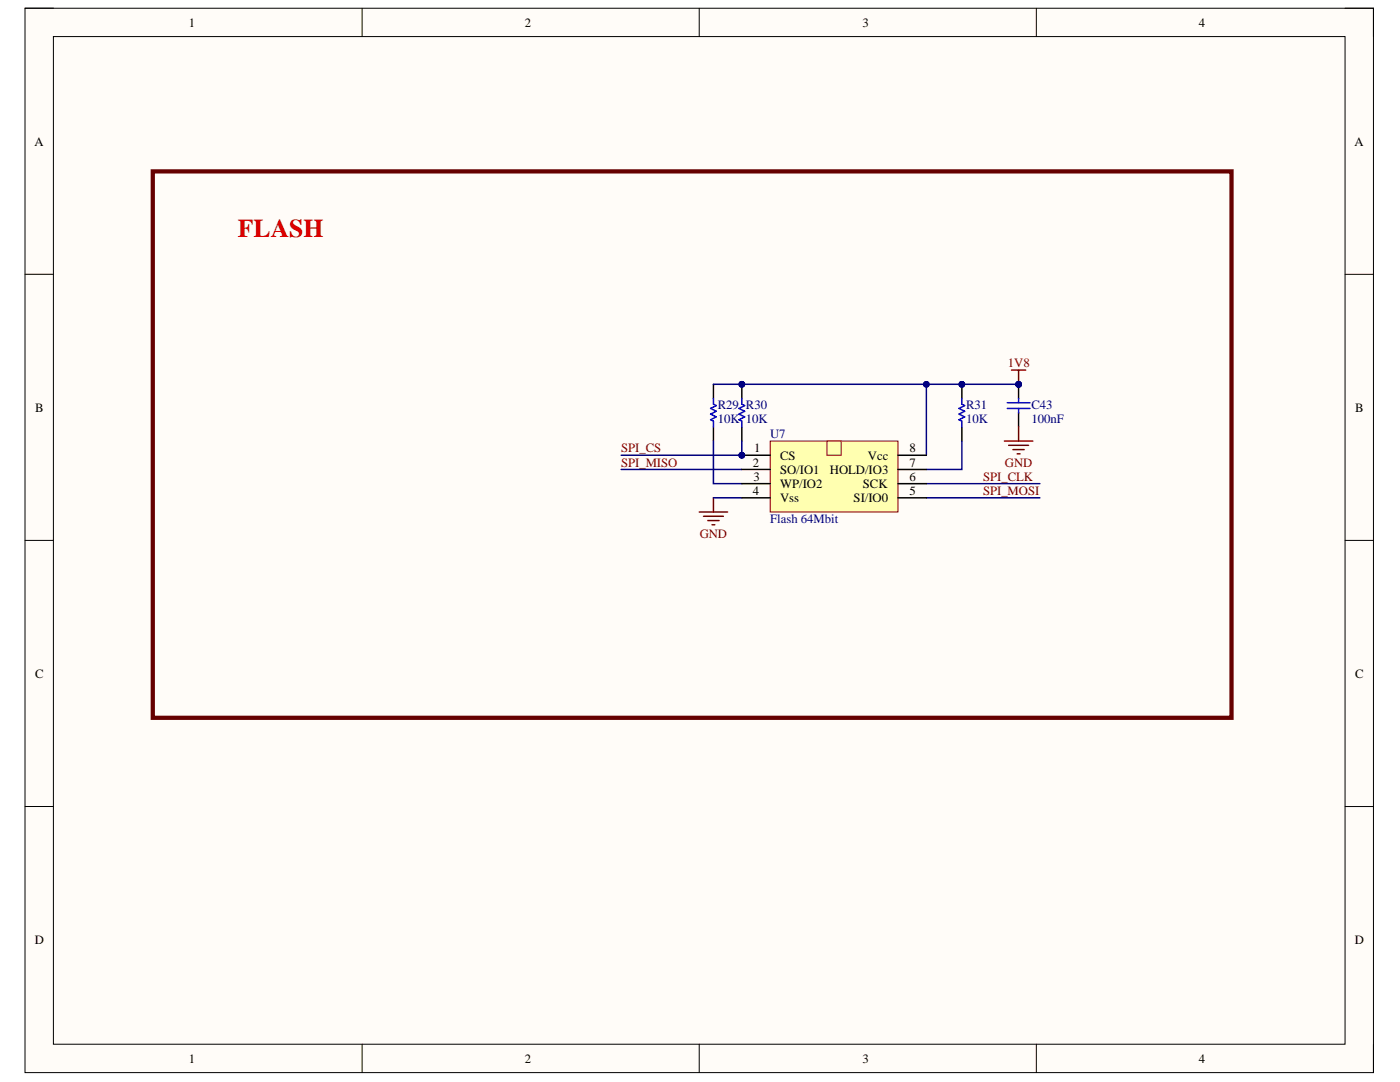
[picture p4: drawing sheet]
<svg xmlns="http://www.w3.org/2000/svg" width="279mm" height="216mm" viewBox="0 0 279 216" stroke-linecap="round" stroke-linejoin="round" font-family="sans-serif">
<defs><g id="words">
<text font-size="5.1" fill="#f00" x="47.5" y="47.2">FLASH</text>
<g font-size="2.5">
<text x="37.7" y="5.3">1</text>
<text x="104.7" y="5.3">2</text>
<text x="172.1" y="5.3">3</text>
<text x="239.3" y="5.3">4</text>
<text x="6.9" y="29.1">A</text>
<text x="270.3" y="29.1">A</text>
<text x="7" y="82.2">B</text>
<text x="270.5" y="82.2">B</text>
<text x="150.3" y="93.1">2</text>
<text x="150.4" y="95.9">3</text>
<text x="150.5" y="90.3">1</text>
<text x="155.7" y="91.7">CS</text>
<text x="155.7" y="94.5">SO/IO1</text>
<text x="165.6" y="94.5">HOLD/IO3</text>
<text x="173.2" y="91.7">Vcc</text>
<text x="181.5" y="95.9">6</text>
<text x="181.5" y="93.1">7</text>
<text x="181.5" y="90.3">8</text>
<text x="150.3" y="98.8">4</text>
<text x="155.7" y="97.4">WP/IO2</text>
<text x="155.7" y="100.2">Vss</text>
<text x="170.4" y="100.2">SI/IO0</text>
<text x="172.2" y="97.4">SCK</text>
<text x="181.5" y="98.8">5</text>
<text x="7" y="135.2">C</text>
<text x="270.5" y="135.2">C</text>
<text x="6.9" y="188.3">D</text>
<text x="270.4" y="188.3">D</text>
<text x="37.7" y="212">1</text>
<text x="104.7" y="212">2</text>
<text x="172.1" y="212">3</text>
<text x="239.3" y="212">4</text>
</g>
<g font-size="2.5" fill="#800000">
<text x="201.1" y="73.3">1V8</text>
<text x="124" y="93.1">SPI_MISO</text>
<text x="124" y="90.3">SPI_CS</text>
<text x="196.2" y="95.9">SPI_CLK</text>
<text x="200.6" y="93.1">GND</text>
<text x="196.2" y="98.8">SPI_MOSI</text>
<text x="139.7" y="107.3">GND</text>
</g>
<g font-size="2.5" fill="#000080">
<text x="143.2" y="81.5">R29 R30</text>
<text x="192.8" y="81.5">R31</text>
<text x="205.8" y="81.5">C43</text>
<text x="143.2" y="84.4">10K 10K</text>
<text x="153.7" y="87.4">U7</text>
<text x="192.8" y="84.4">10K</text>
<text x="205.8" y="84.4">100nF</text>
<text x="153.7" y="104.4">Flash 64Mbit</text>
</g>
</g></defs>
<path d="M5 1.6h269.1v212.4h-269.1z" fill-rule="evenodd" fill="#fffcf8"/>
<path d="M5 1.6h269.1v212.4h-269.1z" fill="none" stroke="#000" stroke-width=".2"/>
<path d="M10.7 7.3h257.7v201.1h-257.7z" fill-rule="evenodd" fill="#fffcf8"/>
<g fill="none" stroke="#000" stroke-width=".2">
<path d="M5 1.6h5.7M10.7 7.3h257.7v201.1h-257.7zM72.3 1.6v5.7M139.5 1.6v5.7M206.8 1.6v5.7M268.4 1.6h5.7v5.7M5 54.7h5.7M268.4 54.7h5.7M5 107.8h5.7M268.4 107.8h5.7M5 160.9h5.7M268.4 160.9h5.7"/>
<path d="M72.3 208.4v5.6M139.5 208.4v5.6M206.8 208.4v5.6M274.1 208.4v5.6"/>
</g>
<path d="M201.9 73.8h2.8M203.3 73.8v2.9M142.4 99.3v2.9M139.5 102.2h5.7M140.4 103h4M141.2 103.9h2.3M142.1 104.7h.6" fill="none" stroke="#800000" stroke-width=".3"/>
<circle cx="203.3" cy="76.7" r=".56" fill="#000080"/>
<circle cx="203.3" cy="76.7" r=".56" fill="none" stroke="#000080" stroke-width=".2"/>
<path d="M142.4 76.7v2.8M142.4 85.2v2.8" fill="none" stroke="#000" stroke-width=".3"/>
<path d="M142.4 79.5v1.1l.5 .3-1.1 .6 1.1 .6-1.1 .5 1.1 .6-1.1 .6 .6 .2v1.2" fill="none" stroke="#00f" stroke-width=".3"/>
<circle cx="148" cy="76.7" r=".57" fill="#000080"/>
<circle cx="148" cy="76.7" r=".57" fill="none" stroke="#000080" stroke-width=".2"/>
<path d="M148 76.7v2.8" fill="none" stroke="#000" stroke-width=".3"/>
<circle cx="148" cy="76.7" r=".57" fill="#000080"/>
<circle cx="148" cy="76.7" r=".57" fill="none" stroke="#000080" stroke-width=".2"/>
<path d="M148 85.2v2.8" fill="none" stroke="#000" stroke-width=".3"/>
<path d="M148 79.5v1.1l.6 .3-1.1 .6 1.1 .6-1.1 .5 1.1 .6-1.1 .6 .5 .2v1.2" fill="none" stroke="#00f" stroke-width=".3"/>
<circle cx="192" cy="76.7" r=".57" fill="#000080"/>
<circle cx="192" cy="76.7" r=".57" fill="none" stroke="#000080" stroke-width=".2"/>
<path d="M192 76.7v2.8" fill="none" stroke="#000" stroke-width=".3"/>
<circle cx="192" cy="76.7" r=".57" fill="#000080"/>
<circle cx="192" cy="76.7" r=".57" fill="none" stroke="#000080" stroke-width=".2"/>
<path d="M192 85.2v2.8" fill="none" stroke="#000" stroke-width=".3"/>
<path d="M192 79.5v1.1l.5 .3-1.1 .6 1.1 .6-1.1 .5 1.1 .6-1.1 .6 .6 .2v1.2" fill="none" stroke="#00f" stroke-width=".3"/>
<circle cx="203.3" cy="76.7" r=".56" fill="#000080"/>
<circle cx="203.3" cy="76.7" r=".56" fill="none" stroke="#000080" stroke-width=".2"/>
<path d="M203.3 76.7v2.8M203.3 82.3v2.9" fill="none" stroke="#000" stroke-width=".3"/>
<circle cx="203.3" cy="76.7" r=".56" fill="#000080"/>
<circle cx="203.3" cy="76.7" r=".56" fill="none" stroke="#000080" stroke-width=".2"/>
<path d="M203.3 79.5v.9M201 80.4h4.6M201 81.5h4.6M203.3 81.5v.8" fill="none" stroke="#00f" stroke-width=".3"/>
<path d="M200.4 88h5.7M201.3 88.9h4M202.2 89.7h2.2M203 90.6h.6M203.3 85.2v2.8" fill="none" stroke="#800000" stroke-width=".3"/>
<path d="M30.5 34.2h215.3v109h-215.3z" fill="none" stroke="#600" stroke-width=".85"/>
<path d="M184.9 76.7v14.1M124 93.7h24M142.4 88v8.5h5.6M192 88v5.7h-7.1" fill="none" stroke="#000080" stroke-width=".3"/>
<circle cx="184.9" cy="76.7" r=".57" fill="#000080"/>
<circle cx="184.9" cy="76.7" r=".57" fill="none" stroke="#000080" stroke-width=".2"/>
<path d="M142.4 99.3h5.6M148 88v2.8h-24" fill="none" stroke="#000080" stroke-width=".3"/>
<circle cx="148" cy="90.8" r=".57" fill="#000080"/>
<circle cx="148" cy="90.8" r=".57" fill="none" stroke="#000080" stroke-width=".2"/>
<path d="M142.4 76.7h60.9" fill="none" stroke="#000080" stroke-width=".3"/>
<circle cx="203.3" cy="76.7" r=".56" fill="#000080"/>
<circle cx="203.3" cy="76.7" r=".56" fill="none" stroke="#000080" stroke-width=".2"/>
<circle cx="192" cy="76.7" r=".57" fill="#000080"/>
<circle cx="192" cy="76.7" r=".57" fill="none" stroke="#000080" stroke-width=".2"/>
<circle cx="184.9" cy="76.7" r=".57" fill="#000080"/>
<circle cx="184.9" cy="76.7" r=".57" fill="none" stroke="#000080" stroke-width=".2"/>
<circle cx="148" cy="76.7" r=".57" fill="#000080"/>
<circle cx="148" cy="76.7" r=".57" fill="none" stroke="#000080" stroke-width=".2"/>
<path d="M184.9 99.3h22.6M184.9 96.5h22.6" fill="none" stroke="#000080" stroke-width=".3"/>
<circle cx="148" cy="90.8" r=".57" fill="#000080"/>
<circle cx="148" cy="90.8" r=".57" fill="none" stroke="#000080" stroke-width=".2"/>
<path d="M153.7 88h25.5v14.2h-25.5z" fill-rule="evenodd" fill="#ffffb0"/>
<path d="M153.7 88h25.5v14.2h-25.5z" fill="none" stroke="#800000" stroke-width=".2"/>
<path d="M148 90.8h5.7" fill="none" stroke="#000" stroke-width=".3"/>
<circle cx="148" cy="90.8" r=".57" fill="#000080"/>
<circle cx="148" cy="90.8" r=".57" fill="none" stroke="#000080" stroke-width=".2"/>
<path d="M148 93.7h5.7M148 96.5h5.7M148 99.3h5.7M179.2 96.5h5.7M179.2 99.3h5.7M179.2 93.7h5.7M179.2 90.8h5.7" fill="none" stroke="#000" stroke-width=".3"/>
<path d="M165 88h2.9v2.8h-2.9z" fill-rule="evenodd" fill="#ffffb0"/>
<path d="M165 88h2.9v2.8h-2.9z" fill="none" stroke="#800000" stroke-width=".2"/>
<use href="#words"/>
</svg>
